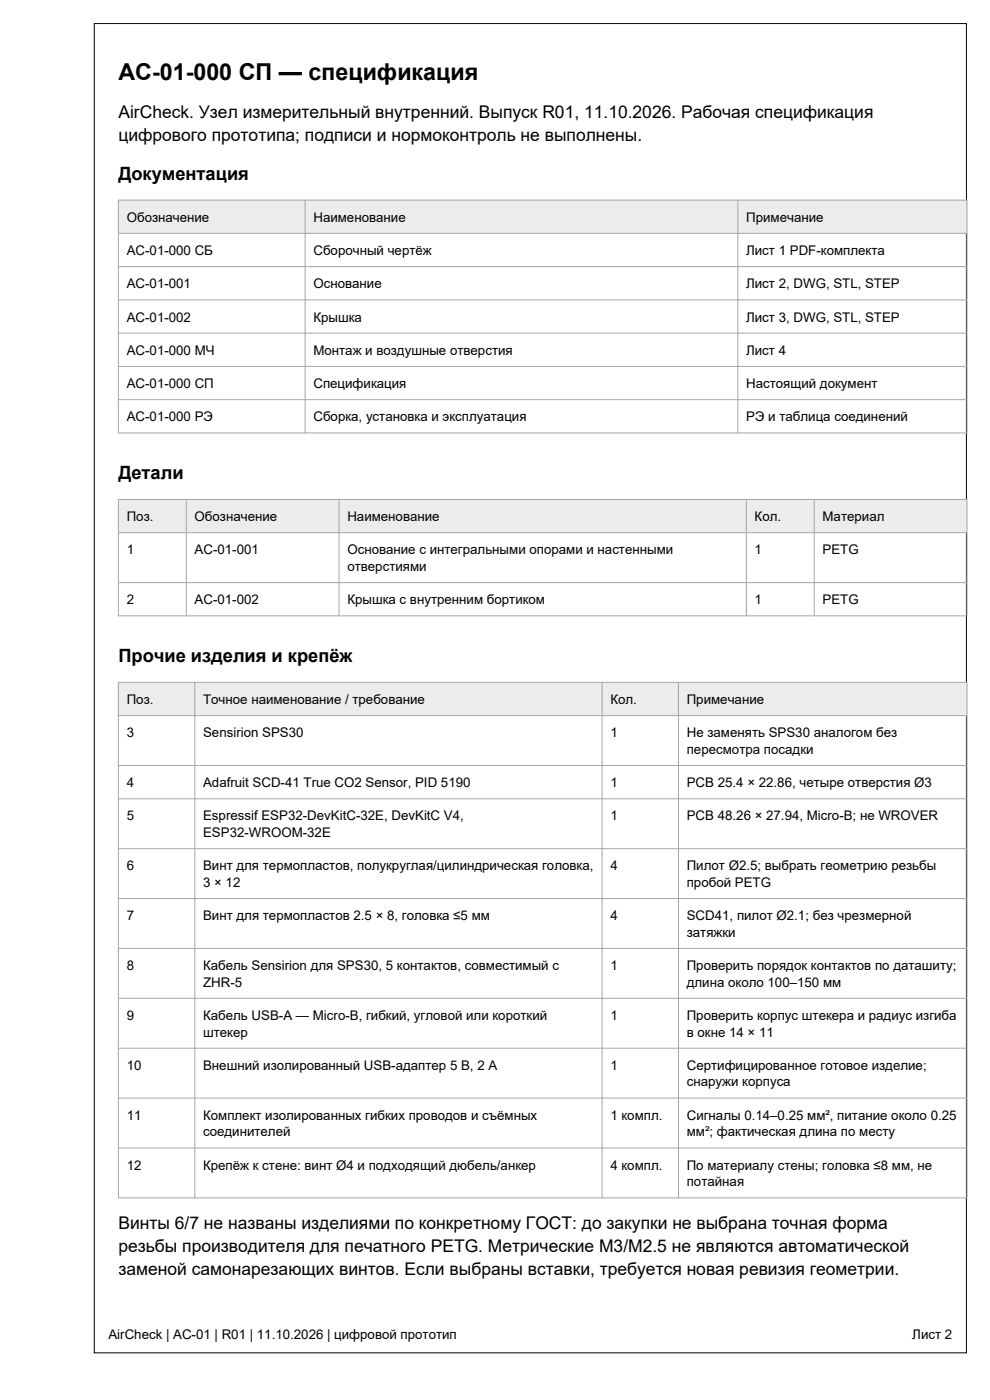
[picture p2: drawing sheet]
<svg xmlns="http://www.w3.org/2000/svg" width="210mm" height="297mm" viewBox="0 0 210 297" stroke-linecap="round" stroke-linejoin="round" font-family="sans-serif">
<defs><g id="words">
<text font-size="4.9" x="25.1" y="17.1">AC-01-000 СП — спецификация</text>
<g font-size="3.9">
<text x="25.1" y="38.2">Документация</text>
<text x="25.1" y="101.7">Детали</text>
<text x="25.1" y="140.5">Прочие изделия и крепёж</text>
</g>
<g font-size="3.7">
<text x="25.1" y="25">AirCheck. Узел измерительный внутренний. Выпуск R01, 11.10.2026. Рабочая спецификация</text>
<text x="25.1" y="29.9">цифрового прототипа; подписи и нормоконтроль не выполнены.</text>
<text x="25.1" y="260.6">Винты 6/7 не названы изделиями по конкретному ГОСТ: до закупки не выбрана точная форма</text>
<text x="25.1" y="265.6">резьбы производителя для печатного PETG. Метрические М3/М2.5 не являются автоматической</text>
<text x="25.1" y="270.5">заменой самонарезающих винтов. Если выбраны вставки, требуется новая ревизия геометрии.</text>
</g>
<g font-size="2.8">
<text x="26.9" y="47">Обозначение</text>
<text x="66.5" y="47">Наименование</text>
<text x="158.3" y="47">Примечание</text>
<text x="26.9" y="54.1">AC-01-000 СБ</text>
<text x="66.5" y="54.1">Сборочный чертёж</text>
<text x="158.3" y="54.1">Лист 1 PDF-комплекта</text>
<text x="26.9" y="61.2">AC-01-001</text>
<text x="66.5" y="61.2">Основание</text>
<text x="158.3" y="61.2">Лист 2, DWG, STL, STEP</text>
<text x="26.9" y="68.2">AC-01-002</text>
<text x="66.5" y="68.2">Крышка</text>
<text x="158.3" y="68.2">Лист 3, DWG, STL, STEP</text>
<text x="26.9" y="75.3">AC-01-000 МЧ</text>
<text x="66.5" y="75.3">Монтаж и воздушные отверстия</text>
<text x="158.3" y="75.3">Лист 4</text>
<text x="26.9" y="82.3">AC-01-000 СП</text>
<text x="66.5" y="82.3">Спецификация</text>
<text x="158.3" y="82.3">Настоящий документ</text>
<text x="26.9" y="89.4">AC-01-000 РЭ</text>
<text x="66.5" y="89.4">Сборка, установка и эксплуатация</text>
<text x="158.3" y="89.4">РЭ и таблица соединений</text>
<text x="26.9" y="110.5">Поз.</text>
<text x="41.3" y="110.5">Обозначение</text>
<text x="73.7" y="110.5">Наименование</text>
<text x="160.1" y="110.5">Кол.</text>
<text x="174.5" y="110.5">Материал</text>
<text x="26.9" y="117.6">1</text>
<text x="41.3" y="117.6">AC-01-001</text>
<text x="73.7" y="117.6">Основание с интегральными опорами и настенными</text>
<text x="160.1" y="117.6">1</text>
<text x="174.5" y="117.6">PETG</text>
<text x="73.7" y="121.1">отверстиями</text>
<text x="26.9" y="128.2">2</text>
<text x="41.3" y="128.2">AC-01-002</text>
<text x="73.7" y="128.2">Крышка с внутренним бортиком</text>
<text x="160.1" y="128.2">1</text>
<text x="174.5" y="128.2">PETG</text>
<text x="26.9" y="149.3">Поз.</text>
<text x="43.1" y="149.3">Точное наименование / требование</text>
<text x="129.5" y="149.3">Кол.</text>
<text x="145.7" y="149.3">Примечание</text>
<text x="26.9" y="156.4">3</text>
<text x="43.1" y="156.4">Sensirion SPS30</text>
<text x="129.5" y="156.4">1</text>
<text x="145.7" y="156.4">Не заменять SPS30 аналогом без</text>
<text x="145.7" y="159.9">пересмотра посадки</text>
<text x="26.9" y="167">4</text>
<text x="43.1" y="167">Adafruit SCD-41 True CO2 Sensor, PID 5190</text>
<text x="129.5" y="167">1</text>
<text x="145.7" y="167">PCB 25.4 × 22.86, четыре отверстия Ø3</text>
<text x="26.9" y="174">5</text>
<text x="43.1" y="174">Espressif ESP32-DevKitC-32E, DevKitC V4,</text>
<text x="43.1" y="177.6">ESP32-WROOM-32E</text>
<text x="129.5" y="174">1</text>
<text x="145.7" y="174">PCB 48.26 × 27.94, Micro-B; не WROVER</text>
<text x="26.9" y="184.6">6</text>
<text x="43.1" y="184.6">Винт для термопластов, полукруглая/цилиндрическая головка,</text>
<text x="129.5" y="184.6">4</text>
<text x="145.7" y="184.6">Пилот Ø2.5; выбрать геометрию резьбы</text>
<text x="43.1" y="188.2">3 × 12</text>
<text x="145.7" y="188.2">пробой PETG</text>
<text x="26.9" y="195.2">7</text>
<text x="43.1" y="195.2">Винт для термопластов 2.5 × 8, головка ≤5 мм</text>
<text x="129.5" y="195.2">4</text>
<text x="145.7" y="195.2">SCD41, пилот Ø2.1; без чрезмерной</text>
<text x="145.7" y="198.7">затяжки</text>
<text x="26.9" y="205.8">8</text>
<text x="43.1" y="205.8">Кабель Sensirion для SPS30, 5 контактов, совместимый с</text>
<text x="43.1" y="209.3">ZHR-5</text>
<text x="129.5" y="205.8">1</text>
<text x="145.7" y="205.8">Проверить порядок контактов по даташиту;</text>
<text x="145.7" y="209.3">длина около 100–150 мм</text>
<text x="26.9" y="216.4">9</text>
<text x="43.1" y="216.4">Кабель USB-A — Micro-B, гибкий, угловой или короткий</text>
<text x="43.1" y="219.9">штекер</text>
<text x="129.5" y="216.4">1</text>
<text x="145.7" y="216.4">Проверить корпус штекера и радиус изгиба</text>
<text x="145.7" y="219.9">в окне 14 × 11</text>
<text x="26.9" y="227">10</text>
<text x="43.1" y="227">Внешний изолированный USB-адаптер 5 В, 2 А</text>
<text x="129.5" y="227">1</text>
<text x="145.7" y="227">Сертифицированное готовое изделие;</text>
<text x="145.7" y="230.5">снаружи корпуса</text>
<text x="26.9" y="237.5">11</text>
<text x="43.1" y="237.5">Комплект изолированных гибких проводов и съёмных</text>
<text x="129.5" y="237.5">1 компл.</text>
<text x="145.7" y="237.5">Сигналы 0.14–0.25 мм², питание около 0.25</text>
<text x="43.1" y="241.1">соединителей</text>
<text x="145.7" y="241.1">мм²; фактическая длина по месту</text>
<text x="26.9" y="248.1">12</text>
<text x="43.1" y="248.1">Крепёж к стене: винт Ø4 и подходящий дюбель/анкер</text>
<text x="129.5" y="248.1">4 компл.</text>
<text x="145.7" y="248.1">По материалу стены; головка ≤8 мм, не</text>
<text x="145.7" y="251.7">потайная</text>
<text x="23" y="284">AirCheck | AC-01 | R01 | 11.10.2026 | цифровой прототип</text>
<text x="193.5" y="284">Лист 2</text>
</g>
</g></defs>
<path d="M20 5h185v282h-185z" fill="none" stroke="#000" stroke-width=".21"/>
<path d="M25.1 42.5h180v7h-180z" fill-rule="evenodd" fill="#e7edf0"/>
<path d="M25.1 42.5h180v49.3h-180zM25.1 49.5h180M25.1 56.6h180M64.7 42.5v49.3M156.5 42.5v49.3M25.1 63.6h180M25.1 70.7h180M25.1 77.7h180M25.1 84.8h180" fill="none" stroke="#9da8af" stroke-width=".21"/>
<path d="M25.1 106h180v7h-180z" fill-rule="evenodd" fill="#e7edf0"/>
<path d="M25.1 106h180v24.7h-180zM25.1 113h180M39.5 106v24.7M71.9 106v24.7M158.3 106v24.7M172.7 106v24.7M25.1 123.6h180" fill="none" stroke="#9da8af" stroke-width=".21"/>
<path d="M25.1 144.8h180v7h-180z" fill-rule="evenodd" fill="#e7edf0"/>
<g fill="none" stroke="#9da8af" stroke-width=".21">
<path d="M25.1 144.8h180v109.3h-180zM25.1 151.8h180M41.3 144.8v109.3M127.7 144.8v109.3M143.9 144.8v109.3M25.1 162.4h180M25.1 169.5h180M25.1 180h180M25.1 190.6h180M25.1 201.2h180M25.1 211.8h180M25.1 222.4h180"/>
<path d="M25.1 233h180M25.1 243.5h180"/>
</g>
<use href="#words"/>
</svg>
